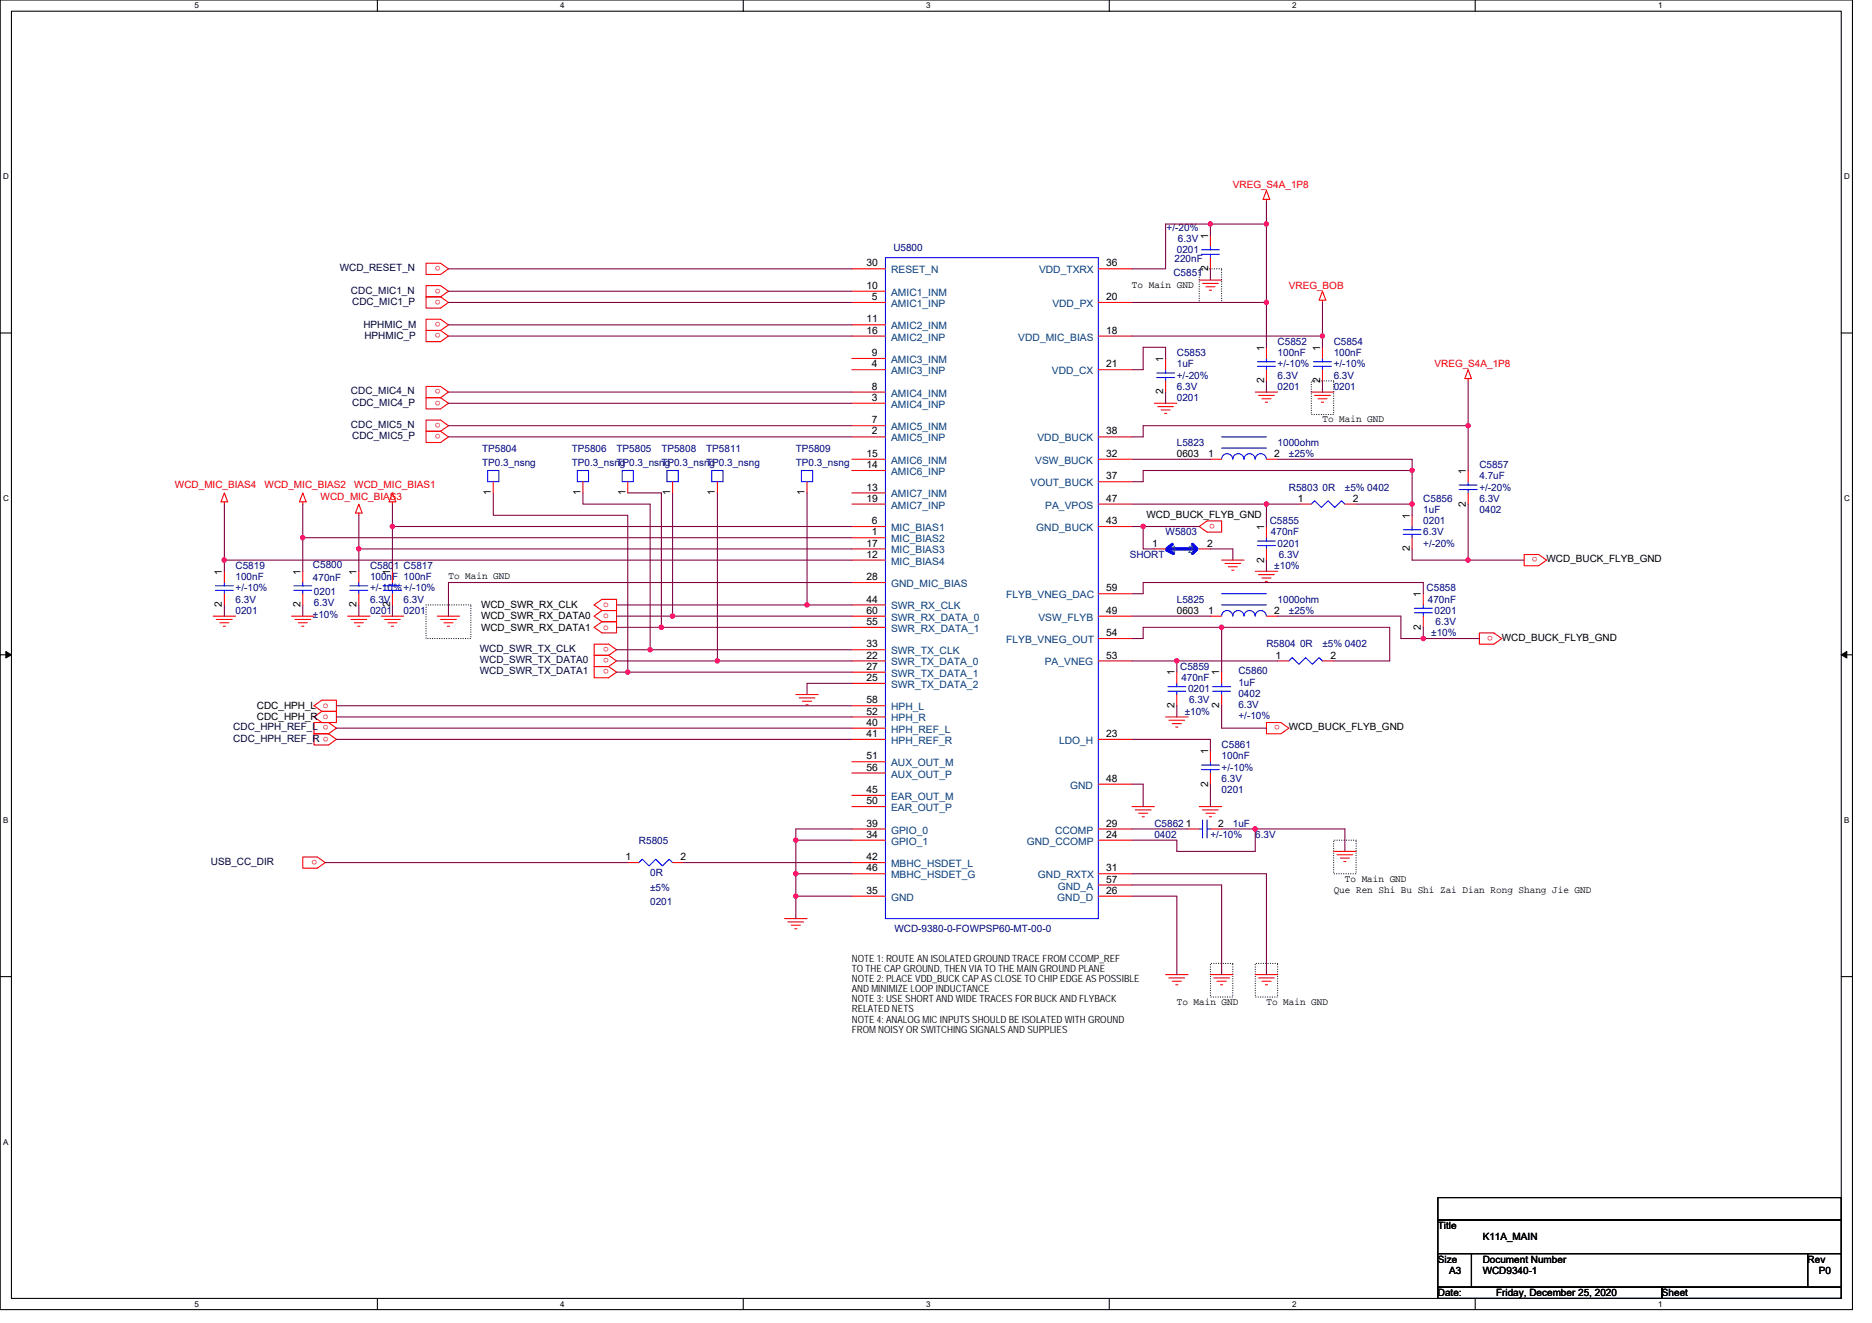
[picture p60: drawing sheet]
<svg xmlns="http://www.w3.org/2000/svg" width="297mm" height="210mm" viewBox="0 0 297 210" stroke-linecap="round" stroke-linejoin="round" font-family="sans-serif">
<defs><g id="words">
<g font-size="1.6" fill="#f00">
<text x="195.6" y="29.9">VREG_S4A_1P8</text>
<text x="69.9" y="42.2" transform="rotate(180 69.9 42.2)">o</text>
<text x="69.9" y="45.8" transform="rotate(180 69.9 45.8)">o</text>
<text x="69.9" y="47.6" transform="rotate(180 69.9 47.6)">o</text>
<text x="204.5" y="45.9">VREG_BOB</text>
<text x="69.9" y="51.1" transform="rotate(180 69.9 51.1)">o</text>
<text x="69.9" y="52.9" transform="rotate(180 69.9 52.9)">o</text>
<text x="227.6" y="58.3">VREG_S4A_1P8</text>
<text x="69.9" y="61.8" transform="rotate(180 69.9 61.8)">o</text>
<text x="69.9" y="63.6" transform="rotate(180 69.9 63.6)">o</text>
<text x="69.9" y="67.1" transform="rotate(180 69.9 67.1)">o</text>
<text x="69.9" y="68.9" transform="rotate(180 69.9 68.9)">o</text>
<text x="27.8" y="77.5">WCD_MIC_BIAS4</text>
<text x="42" y="77.5">WCD_MIC_BIAS2</text>
<text x="56.2" y="77.5">WCD_MIC_BIAS1</text>
<text x="50.9" y="79.3">WCD_MIC_BIAS3</text>
<text x="192.8" y="83.1" transform="rotate(180 192.8 83.1)">o</text>
<text x="244" y="88.5" transform="rotate(180 244 88.5)">o</text>
<text x="95.7" y="96.4">o</text>
<text x="95.7" y="98.1">o</text>
<text x="95.7" y="99.9">o</text>
<text x="236.9" y="100.9" transform="rotate(180 236.9 100.9)">o</text>
<text x="96.6" y="102.7" transform="rotate(180 96.6 102.7)">o</text>
<text x="96.6" y="104.5" transform="rotate(180 96.6 104.5)">o</text>
<text x="96.6" y="106.3" transform="rotate(180 96.6 106.3)">o</text>
<text x="52.1" y="115.1" transform="rotate(180 52.1 115.1)">o</text>
<text x="52.1" y="116.9" transform="rotate(180 52.1 116.9)">o</text>
<text x="203.1" y="115.1" transform="rotate(180 203.1 115.1)">o</text>
<text x="50.4" y="136.5" transform="rotate(180 50.4 136.5)">o</text>
</g>
<g font-size="1.6" fill="#000080">
<text x="141.7" y="39.8">U5800</text>
<text x="185.1" y="36.6">+/-20%</text>
<text x="186.4" y="41.6">220nF</text>
<text x="186.7" y="40.2">0201</text>
<text x="186.9" y="38.4">6.3V</text>
<text x="186.2" y="43.7">C5851</text>
<text x="186.7" y="56.5">C5853</text>
<text x="186.7" y="58.3">1uF</text>
<text x="202.7" y="54.8">C5852</text>
<text x="202.7" y="56.5">100nF</text>
<text x="202.7" y="58.3">+/-10%</text>
<text x="211.6" y="54.8">C5854</text>
<text x="211.6" y="56.5">100nF</text>
<text x="211.6" y="58.3">+/-10%</text>
<text x="186.7" y="63.6">0201</text>
<text x="186.7" y="61.9">6.3V</text>
<text x="186.7" y="60.1">+/-20%</text>
<text x="202.7" y="61.9">0201</text>
<text x="202.7" y="60.1">6.3V</text>
<text x="211.6" y="61.9">0201</text>
<text x="211.6" y="60.1">6.3V</text>
<text x="76.5" y="71.8">TP5804</text>
<text x="90.7" y="71.8">TP5806</text>
<text x="97.8" y="71.8">TP5805</text>
<text x="104.9" y="71.8">TP5808</text>
<text x="112.1" y="71.8">TP5811</text>
<text x="126.3" y="71.8">TP5809</text>
<text x="186.7" y="70.8">L5823</text>
<text x="202.7" y="70.8">1000ohm</text>
<text x="76.5" y="74">TP0.3_nsng</text>
<text x="90.7" y="74">TP0.3_nsng</text>
<text x="97.8" y="74">TP0.3_nsng</text>
<text x="104.9" y="74">TP0.3_nsng</text>
<text x="112.1" y="74">TP0.3_nsng</text>
<text x="126.3" y="74">TP0.3_nsng</text>
<text x="204.5" y="77.9">R5803 0R</text>
<text x="204.5" y="72.5">±25%</text>
<text x="213.4" y="77.9">±5% 0402</text>
<text x="234.7" y="74.3">C5857</text>
<text x="234.7" y="76.1">4.7uF</text>
<text x="234.7" y="77.9">+/-20%</text>
<text x="201.5" y="83.2">C5855</text>
<text x="225.8" y="79.7">C5856</text>
<text x="225.8" y="81.4">1uF</text>
<text x="225.8" y="83.2">0201</text>
<text x="234.7" y="81.4">0402</text>
<text x="234.7" y="79.7">6.3V</text>
<text x="179.3" y="88.5">SHORT</text>
<text x="185" y="85">W5803</text>
<text x="201.7" y="85">470nF</text>
<text x="202.7" y="86.8">0201</text>
<text x="202.9" y="88.5">6.3V</text>
<text x="225.8" y="85">6.3V</text>
<text x="225.8" y="86.8">+/-20%</text>
<text x="37.4" y="90.3">C5819</text>
<text x="37.4" y="92.1">100nF</text>
<text x="37.4" y="95.7">6.3V</text>
<text x="37.4" y="93.9">+/-10%</text>
<text x="49.7" y="90.1">C5800</text>
<text x="49.7" y="92.3">470nF</text>
<text x="49.8" y="94.4">0201</text>
<text x="58.7" y="90.3">C5801 C5817</text>
<text x="58.7" y="92.1">100nF 100nF</text>
<text x="58.7" y="95.7">6.3V</text>
<text x="58.7" y="93.9">+/-10% +/-10%</text>
<text x="64" y="95.7">6.3V</text>
<text x="186.7" y="95.7">L5825</text>
<text x="202.2" y="90.3">±10%</text>
<text x="202.7" y="95.7">1000ohm</text>
<text x="226.4" y="93.9">C5858</text>
<text x="226.6" y="95.7">470nF</text>
<text x="37.4" y="97.4">0201</text>
<text x="49.7" y="98.1">±10%</text>
<text x="49.8" y="96.2">6.3V</text>
<text x="58.7" y="97.4">0201</text>
<text x="64" y="97.4">0201</text>
<text x="204.5" y="97.4">±25%</text>
<text x="227.1" y="101">±10%</text>
<text x="227.6" y="97.4">0201</text>
<text x="227.8" y="99.2">6.3V</text>
<text x="187.3" y="106.3">C5859</text>
<text x="196.5" y="107">C5860</text>
<text x="201" y="102.8">R5804 0R</text>
<text x="209.8" y="102.8">±5% 0402</text>
<text x="187.4" y="108.1">470nF</text>
<text x="188" y="113.4">±10%</text>
<text x="188.5" y="109.9">0201</text>
<text x="188.7" y="111.7">6.3V</text>
<text x="196.5" y="108.8">1uF</text>
<text x="196.5" y="110.6">0402</text>
<text x="196.5" y="112.4">6.3V</text>
<text x="193.8" y="118.8">C5861</text>
<text x="196.5" y="114.2">+/-10%</text>
<text x="193.8" y="120.5">100nF</text>
<text x="193.8" y="125.9">0201</text>
<text x="193.8" y="124.1">6.3V</text>
<text x="193.8" y="122.3">+/-10%</text>
<text x="183.2" y="131.2">C5862</text>
<text x="195.6" y="131.2">1uF</text>
<text x="101.4" y="133.9">R5805</text>
<text x="183.2" y="133">0402</text>
<text x="192.1" y="133">+/-10%</text>
<text x="199.2" y="133">6.3V</text>
<text x="103.2" y="139">0R</text>
<text x="103.2" y="141.4">±5%</text>
<text x="103.2" y="143.7">0201</text>
<text x="141.9" y="147.9">WCD-9380-0-FOWPSP60-MT-00-0</text>
</g>
<g font-size="1.6">
<text x="191.7" y="37.9" transform="rotate(-90 191.7 37.9)">1</text>
<text x="137.5" y="42.3">30</text>
<text x="137.5" y="45.8">10</text>
<text x="138.4" y="47.6">5</text>
<text x="175.5" y="47.6">20</text>
<text x="175.5" y="42.3">36</text>
<text x="179.6" y="45.7">To Main GND</text>
<text x="191.7" y="43.1" transform="rotate(-90 191.7 43.1)">2</text>
<text x="137.5" y="51.2">11</text>
<text x="137.5" y="53">16</text>
<text x="175.5" y="53">18</text>
<text x="138.4" y="56.5">9</text>
<text x="138.4" y="58.3">4</text>
<text x="175.5" y="58.3">21</text>
<text x="184.6" y="57.4" transform="rotate(-90 184.6 57.4)">1</text>
<text x="200.6" y="55.6" transform="rotate(-90 200.6 55.6)">1</text>
<text x="209.5" y="55.6" transform="rotate(-90 209.5 55.6)">1</text>
<text x="138.4" y="61.8">8</text>
<text x="138.4" y="63.6">3</text>
<text x="184.6" y="62.6" transform="rotate(-90 184.6 62.6)">2</text>
<text x="200.6" y="60.8" transform="rotate(-90 200.6 60.8)">2</text>
<text x="209.5" y="60.8" transform="rotate(-90 209.5 60.8)">2</text>
<text x="138.4" y="67.2">7</text>
<text x="138.4" y="69">2</text>
<text x="175.5" y="69">38</text>
<text x="209.8" y="67">To Main GND</text>
<text x="137.5" y="72.5">15</text>
<text x="137.5" y="74.3">14</text>
<text x="137.5" y="77.9">13</text>
<text x="175.5" y="76.1">37</text>
<text x="175.5" y="72.5">32</text>
<text x="186.7" y="72.5">0603</text>
<text x="191.7" y="72.5">1</text>
<text x="202.2" y="72.5">2</text>
<text x="232.6" y="75.2" transform="rotate(-90 232.6 75.2)">1</text>
<text x="77.9" y="78.6" transform="rotate(-90 77.9 78.6)">1</text>
<text x="92.1" y="78.6" transform="rotate(-90 92.1 78.6)">1</text>
<text x="99.2" y="78.6" transform="rotate(-90 99.2 78.6)">1</text>
<text x="106.3" y="78.6" transform="rotate(-90 106.3 78.6)">1</text>
<text x="113.4" y="78.6" transform="rotate(-90 113.4 78.6)">1</text>
<text x="127.7" y="78.6" transform="rotate(-90 127.7 78.6)">1</text>
<text x="137.5" y="79.6">19</text>
<text x="138.4" y="83.2">6</text>
<text x="175.5" y="83.2">43</text>
<text x="175.5" y="79.6">47</text>
<text x="181.9" y="82.1">WCD_BUCK_FLYB_GND</text>
<text x="205.9" y="79.6">1</text>
<text x="214.6" y="79.6">2</text>
<text x="223.7" y="82.3" transform="rotate(-90 223.7 82.3)">1</text>
<text x="232.6" y="80.4" transform="rotate(-90 232.6 80.4)">2</text>
<text x="137.5" y="86.7">17</text>
<text x="137.5" y="88.5">12</text>
<text x="138.4" y="85">1</text>
<text x="182.8" y="86.7">1</text>
<text x="191.5" y="86.7">2</text>
<text x="200.6" y="89.3" transform="rotate(-90 200.6 89.3)">2</text>
<text x="200.6" y="84.1" transform="rotate(-90 200.6 84.1)">1</text>
<text x="223.7" y="87.5" transform="rotate(-90 223.7 87.5)">2</text>
<text x="245.4" y="89.3">WCD_BUCK_FLYB_GND</text>
<text x="35.2" y="91.2" transform="rotate(-90 35.2 91.2)">1</text>
<text x="47.7" y="91.2" transform="rotate(-90 47.7 91.2)">1</text>
<text x="56.6" y="91.2" transform="rotate(-90 56.6 91.2)">1</text>
<text x="61.9" y="91.2" transform="rotate(-90 61.9 91.2)">1</text>
<text x="71.2" y="91.9">To Main GND</text>
<text x="137.5" y="92.1">28</text>
<text x="137.5" y="95.6">44</text>
<text x="175.5" y="93.9">59</text>
<text x="225.5" y="94.8" transform="rotate(-90 225.5 94.8)">1</text>
<text x="35.2" y="96.4" transform="rotate(-90 35.2 96.4)">2</text>
<text x="47.7" y="96.4" transform="rotate(-90 47.7 96.4)">2</text>
<text x="56.6" y="96.4" transform="rotate(-90 56.6 96.4)">2</text>
<text x="61.9" y="96.4" transform="rotate(-90 61.9 96.4)">2</text>
<text x="76.3" y="96.5">WCD_SWR_RX_CLK</text>
<text x="76.3" y="98.3">WCD_SWR_RX_DATA0</text>
<text x="76.3" y="100.1">WCD_SWR_RX_DATA1</text>
<text x="137.5" y="97.4">60</text>
<text x="137.5" y="99.2">55</text>
<text x="175.5" y="97.4">49</text>
<text x="175.5" y="101">54</text>
<text x="186.7" y="97.4">0603</text>
<text x="191.7" y="97.4">1</text>
<text x="202.2" y="97.4">2</text>
<text x="225.5" y="99.9" transform="rotate(-90 225.5 99.9)">2</text>
<text x="238.3" y="101.7">WCD_BUCK_FLYB_GND</text>
<text x="137.5" y="102.7">33</text>
<text x="137.5" y="104.5">22</text>
<text x="137.5" y="106.3">27</text>
<text x="175.5" y="104.5">53</text>
<text x="186.3" y="107.2" transform="rotate(-90 186.3 107.2)">1</text>
<text x="193.5" y="107.2" transform="rotate(-90 193.5 107.2)">1</text>
<text x="202.4" y="104.5">1</text>
<text x="211.1" y="104.5">2</text>
<text x="40.8" y="112.5">CDC_HPH_L o</text>
<text x="137.5" y="108.1">25</text>
<text x="137.5" y="111.6">58</text>
<text x="137.5" y="113.4">52</text>
<text x="186.3" y="112.4" transform="rotate(-90 186.3 112.4)">2</text>
<text x="193.5" y="112.4" transform="rotate(-90 193.5 112.4)">2</text>
<text x="40.8" y="114.3">CDC_HPH_R o</text>
<text x="137.5" y="115.2">40</text>
<text x="137.5" y="117">41</text>
<text x="175.5" y="117">23</text>
<text x="191.7" y="119.7" transform="rotate(-90 191.7 119.7)">1</text>
<text x="204.5" y="115.9">WCD_BUCK_FLYB_GND</text>
<text x="137.5" y="120.5">51</text>
<text x="137.5" y="122.3">56</text>
<text x="137.5" y="125.9">45</text>
<text x="175.5" y="124.1">48</text>
<text x="191.7" y="124.8" transform="rotate(-90 191.7 124.8)">2</text>
<text x="137.5" y="127.6">50</text>
<text x="137.5" y="131.2">39</text>
<text x="175.5" y="131.2">29</text>
<text x="188.1" y="131.2">1</text>
<text x="193.3" y="131.2">2</text>
<text x="99.2" y="136.5">1</text>
<text x="108" y="136.5">2</text>
<text x="137.5" y="133">34</text>
<text x="137.5" y="136.5">42</text>
<text x="175.5" y="133">24</text>
<text x="137.5" y="138.3">46</text>
<text x="137.5" y="141.9">35</text>
<text x="175.5" y="138.3">31</text>
<text x="175.5" y="141.9">26</text>
<text x="175.5" y="140.1">57</text>
<text x="211.6" y="141.7">Que Ren Shi Bu Shi Zai Dian Rong Shang Jie GND</text>
<text x="213.4" y="139.9">To Main GND</text>
<text x="135.2" y="152.7">NOTE 1: ROUTE AN ISOLATED GROUND TRACE FROM CCOMP_REF</text>
<text x="135.2" y="154.3">TO THE CAP GROUND, THEN VIA TO THE MAIN GROUND PLANE</text>
<text x="135.2" y="155.9">NOTE 2: PLACE VDD_BUCK CAP AS CLOSE TO CHIP EDGE AS POSSIBLE</text>
<text x="135.2" y="157.5">AND MINIMIZE LOOP INDUCTANCE</text>
<text x="135.2" y="159.1">NOTE 3: USE SHORT AND WIDE TRACES FOR BUCK AND FLYBACK</text>
<text x="135.2" y="160.7">RELATED NETS</text>
<text x="186.7" y="159.5">To Main GND</text>
<text x="201" y="159.5">To Main GND</text>
<text x="135.2" y="162.3">NOTE 4: ANALOG MIC INPUTS SHOULD BE ISOLATED WITH GROUND</text>
<text x="135.2" y="163.9">FROM NOISY OR SWITCHING SIGNALS AND SUPPLIES</text>
<text x="228.2" y="195.1">Title</text>
<text x="235.3" y="196.8">K11A_MAIN</text>
<text x="228.2" y="200.4">Size</text>
<text x="229.9" y="202.2">A3</text>
<text x="235.3" y="200.4">Document Number</text>
<text x="235.3" y="202.2">WCD9340-1</text>
<text x="286.8" y="200.4">Rev</text>
<text x="288.6" y="202.2">P0</text>
<text x="228.2" y="205.7">Date:</text>
<text x="237.4" y="205.7">Friday, December 25, 2020</text>
<text x="263.7" y="205.7">Sheet</text>
</g>
<g font-size="1.6" fill="#000040">
<text x="53.9" y="43">WCD_RESET_N</text>
<text x="55.7" y="46.6">CDC_MIC1_N</text>
<text x="55.9" y="48.4">CDC_MIC1_P</text>
<text x="57.7" y="52.1">HPHMIC_M</text>
<text x="57.8" y="53.9">HPHMIC_P</text>
<text x="55.7" y="62.6">CDC_MIC4_N</text>
<text x="55.9" y="64.4">CDC_MIC4_P</text>
<text x="55.7" y="67.9">CDC_MIC5_N</text>
<text x="55.9" y="69.7">CDC_MIC5_P</text>
<text x="76.1" y="103.5">WCD_SWR_TX_CLK</text>
<text x="76.1" y="105.3">WCD_SWR_TX_DATA0</text>
<text x="76.1" y="107">WCD_SWR_TX_DATA1</text>
<text x="37" y="115.9">CDC_HPH_REF_L</text>
<text x="37" y="117.7">CDC_HPH_REF_R</text>
<text x="33.5" y="137.3">USB_CC_DIR</text>
</g>
<g font-size="1.6" fill="#004080">
<text x="141.4" y="43.4">RESET_N</text>
<text x="141.4" y="46.9">AMIC1_INM</text>
<text x="164.9" y="43.4">VDD_TXRX</text>
<text x="141.4" y="48.7">AMIC1_INP</text>
<text x="141.4" y="52.3">AMIC2_INM</text>
<text x="167" y="48.7">VDD_PX</text>
<text x="141.4" y="54.1">AMIC2_INP</text>
<text x="141.4" y="57.6">AMIC3_INM</text>
<text x="141.4" y="59.4">AMIC3_INP</text>
<text x="161.6" y="54.1">VDD_MIC_BIAS</text>
<text x="166.9" y="59.4">VDD_CX</text>
<text x="141.4" y="62.9">AMIC4_INM</text>
<text x="141.4" y="64.7">AMIC4_INP</text>
<text x="141.4" y="68.3">AMIC5_INM</text>
<text x="141.4" y="70.1">AMIC5_INP</text>
<text x="164.6" y="70.1">VDD_BUCK</text>
<text x="141.4" y="73.6">AMIC6_INM</text>
<text x="141.4" y="75.4">AMIC6_INP</text>
<text x="163.5" y="77.2">VOUT_BUCK</text>
<text x="164.3" y="73.6">VSW_BUCK</text>
<text x="141.4" y="79">AMIC7_INM</text>
<text x="141.4" y="80.7">AMIC7_INP</text>
<text x="165.9" y="80.7">PA_VPOS</text>
<text x="141.4" y="84.3">MIC_BIAS1</text>
<text x="141.4" y="86.1">MIC_BIAS2</text>
<text x="141.4" y="87.8">MIC_BIAS3</text>
<text x="141.4" y="89.6">MIC_BIAS4</text>
<text x="164.4" y="84.3">GND_BUCK</text>
<text x="185.8" y="87.8">1</text>
<text x="188.5" y="87.8">2</text>
<text x="141.4" y="93.2">GND_MIC_BIAS</text>
<text x="159.7" y="95">FLYB_VNEG_DAC</text>
<text x="141.4" y="96.7">SWR_RX_CLK</text>
<text x="141.4" y="98.5">SWR_RX_DATA_0</text>
<text x="141.4" y="100.3">SWR_RX_DATA_1</text>
<text x="164.8" y="98.5">VSW_FLYB</text>
<text x="141.4" y="103.8">SWR_TX_CLK</text>
<text x="141.4" y="105.6">SWR_TX_DATA_0</text>
<text x="141.4" y="107.4">SWR_TX_DATA_1</text>
<text x="159.7" y="102.1">FLYB_VNEG_OUT</text>
<text x="165.8" y="105.6">PA_VNEG</text>
<text x="141.4" y="109.2">SWR_TX_DATA_2</text>
<text x="141.4" y="112.7">HPH_L</text>
<text x="141.4" y="114.5">HPH_R</text>
<text x="141.4" y="116.3">HPH_REF_L</text>
<text x="141.4" y="118.1">HPH_REF_R</text>
<text x="168" y="118.1">LDO_H</text>
<text x="141.4" y="121.6">AUX_OUT_M</text>
<text x="141.4" y="123.4">AUX_OUT_P</text>
<text x="169.8" y="125.2">GND</text>
<text x="141.4" y="127">EAR_OUT_M</text>
<text x="141.4" y="128.7">EAR_OUT_P</text>
<text x="141.4" y="132.3">GPIO_0</text>
<text x="141.4" y="134.1">GPIO_1</text>
<text x="141.4" y="137.6">MBHC_HSDET_L</text>
<text x="162.9" y="134.1">GND_CCOMP</text>
<text x="167.4" y="132.3">CCOMP</text>
<text x="141.4" y="139.4">MBHC_HSDET_G</text>
<text x="141.4" y="143">GND</text>
<text x="164.7" y="139.4">GND_RXTX</text>
<text x="167.8" y="143">GND_D</text>
<text x="167.8" y="141.2">GND_A</text>
</g>
<g font-size="1.3">
<text x="30.8" y="1.3">5</text>
<text x="88.9" y="1.3">4</text>
<text x="147" y="1.3">3</text>
<text x="205" y="1.3">2</text>
<text x="263.1" y="1.3">1</text>
<text x=".5" y="28.4">D</text>
<text x="292.6" y="28.4">D</text>
<text x=".5" y="79.5">C</text>
<text x="292.6" y="79.5">C</text>
<text x=".5" y="130.6">B</text>
<text x="292.6" y="130.6">B</text>
<text x=".5" y="181.7">A</text>
<text x="30.8" y="207.4">5</text>
<text x="88.9" y="207.4">4</text>
<text x="147" y="207.4">3</text>
<text x="205" y="207.4">2</text>
<text x="263.1" y="207.4">1</text>
</g>
</g></defs>
<path d="M0 0h293.9v207.9h-293.9zM1.8 1.8h290.4v204.3h-290.4z" fill="none" stroke="#000" stroke-width=".17"/>
<g fill="#fff">
<path d="M30.8 .2h.7v1.4h-.7z"/>
<path d="M30.8 206.3h.7v1.4h-.7z"/>
</g>
<path d="M59.9 0v1.8M59.9 206.1v1.8" fill="none" stroke="#000" stroke-width=".17"/>
<g fill="#fff">
<path d="M88.9 .2h.7v1.4h-.7z"/>
<path d="M88.9 206.3h.7v1.4h-.7z"/>
</g>
<path d="M117.9 0v1.8M117.9 206.1v1.8" fill="none" stroke="#000" stroke-width=".17"/>
<g fill="#fff">
<path d="M147 .2h.7v1.4h-.7z"/>
<path d="M147 206.3h.7v1.4h-.7z"/>
</g>
<path d="M176 0v1.8M176 206.1v1.8" fill="none" stroke="#000" stroke-width=".17"/>
<g fill="#fff">
<path d="M205 .2h.7v1.4h-.7z"/>
<path d="M205 206.3h.7v1.4h-.7z"/>
</g>
<path d="M234.1 0v1.8M234.1 206.1v1.8" fill="none" stroke="#000" stroke-width=".17"/>
<g fill="#fff">
<path d="M263.1 .2h.7v1.4h-.7z"/>
<path d="M263.1 206.3h.7v1.4h-.7z"/>
<path d="M.5 27.3h.9v1.4h-.9z"/>
<path d="M292.6 27.3h.9v1.4h-.9z"/>
<path d="M.5 78.4h.9v1.4h-.9z"/>
<path d="M292.6 78.4h.9v1.4h-.9z"/>
</g>
<path d="M0 52.9h1.8M292.2 52.9h1.7" fill="none" stroke="#000" stroke-width=".17"/>
<g fill="#fff">
<path d="M.5 129.5h.8v1.4h-.8z"/>
<path d="M292.6 129.5h.9v1.4h-.9z"/>
</g>
<path d="M0 103.9h1.8M292.2 103.9h1.7" fill="none" stroke="#000" stroke-width=".17"/>
<path d="M.9 103.4l.9 .5-.9 .5zM292.2 103.9l.8-.5v1z" fill="#000" stroke="#000" stroke-width=".16"/>
<path d="M.5 180.5h.8v1.4h-.8z" fill="#fff"/>
<path d="M0 155h1.8M292.2 155h1.7M228.2 190.1h64v3.5h-64zM228.2 193.6h64v5.4h-64zM228.2 199h5.3v5.3h-5.3zM233.5 199h53.3v5.3h-53.3zM286.8 199h5.4v5.3h-5.4zM228.2 204.3h35.5v1.8h-35.5zM263.7 204.3h28.5v1.8h-28.5z" fill="none" stroke="#000" stroke-width=".17"/>
<path d="M190.3 42.7h3.5v5.3h-3.5zM208.1 60.5h3.5v5.3h-3.5zM67.6 96h7.1v5.3h-7.1zM211.6 133.3h3.6v5.4h-3.6zM192.1 152.9h3.5v5.3h-3.5zM199.2 152.9h3.5v5.3h-3.5z" fill="none" stroke="#000" stroke-width=".17" stroke-dasharray="0 .3"/>
<g fill="none" stroke="#f00" stroke-width=".17">
<path d="M192.1 37.3v1.8M201 30.2l.5 1.4h-1.1zM201 31.6v.4M67.6 41.8h2.3l1.3 .9-1.3 .9h-2.3zM67.6 50.7h2.3l1.3 .9-1.3 .9h-2.3zM67.6 52.5h2.3l1.3 .8-1.3 .9h-2.3zM67.6 45.3h2.3l1.3 .9-1.3 .9h-2.3zM67.6 47.1h2.3l1.3 .9-1.3 .9h-2.3zM135.2 42.7h5.3M135.2 46.2h5.3M135.2 48h5.3M135.2 51.6h5.3"/>
<path d="M135.2 53.3h5.3M135.2 56.9h5.3M135.2 58.7h5.3M174.3 42.7h5.3M174.3 48h5.3M174.3 53.3h5.3M174.3 58.7h5.3M185 56.9v1.8M190.3 44.4h3.5M190.8 45h2.5M191.3 45.5h1.5M191.9 46.1h.3"/>
<path d="M192.1 40.9v1.8M201 55.1v1.8M201 58.7v1.8M209.8 46.2l.6 1.4h-1.1zM209.8 47.6v.4M209.8 55.1v1.8M209.8 58.7v1.8M233 58.7l.5 1.4h-1.1zM35.6 78.2l.5 1.5h-1zM35.6 79.7v.3M48 78.2l.6 1.5h-1.1zM48 79.7v.3"/>
<path d="M62.3 78.2l.5 1.5h-1.1zM62.3 79.7v.3M67.6 66.7h2.3l1.3 .9-1.3 .9h-2.3zM67.6 68.5h2.3l1.3 .8-1.3 .9h-2.3zM67.6 61.3h2.3l1.3 .9-1.3 .9h-2.3zM67.6 63.1h2.3l1.3 .9-1.3 .9h-2.3zM78.3 76.5v1.7M92.5 76.5v1.7M99.6 76.5v1.7M106.7 76.5v1.7M113.8 76.5v1.7M128.1 76.5v1.7"/>
<path d="M135.2 62.2h5.3M135.2 64h5.3M135.2 67.6h5.3M135.2 69.3h5.3M135.2 72.9h5.3M135.2 74.7h5.3M135.2 78.2h5.3M174.3 69.3h5.3M174.3 72.9h5.3M174.3 76.5h5.3M183.2 64h3.5M183.7 64.5h2.5"/>
<path d="M184.2 65.1h1.5M184.8 65.6h.3M185 60.5v1.7M192.1 72.9h1.7M199.2 62.2h3.5M199.7 62.8h2.5M200.2 63.3h1.5M200.8 63.8h.3M201 72.9h1.7M208.1 62.2h3.5M208.6 62.8h2.5M209.1 63.3h1.5"/>
<path d="M209.7 63.8h.3M233 60.1v.4M233 74.7v1.8M233 78.2v1.8M33.8 97.8h3.6M34.4 98.3h2.4M34.9 98.8h1.4M35.4 99.4h.4M35.6 90.7v1.8M35.6 94.2v1.8M46.3 97.8h3.5M46.8 98.3h2.5"/>
<path d="M47.3 98.8h1.5M47.9 99.4h.3M48 90.7v1.8M48 94.2v1.8M55.2 97.8h3.5M55.7 98.3h2.5M56.2 98.8h1.5M56.8 99.4h.3M56.9 80l.6 1.4h-1.1zM56.9 81.4v.4M56.9 90.7v1.8M56.9 94.2v1.8"/>
<path d="M60.5 97.8h3.5M61 98.3h2.5M61.5 98.8h1.5M62.1 99.4h.3M62.3 90.7v1.8M62.3 94.2v1.8M69.4 97.8h3.5M69.9 98.3h2.5M70.4 98.8h1.5M71 99.4h.3M94.3 96l1.2-.9h2.3v1.8h-2.3zM94.3 99.6l1.2-.9h2.3v1.8h-2.3z"/>
<path d="M95.5 96.9l-1.2 .9 1.2 .9M95.5 96.9h2.3v1.8h-2.3M135.2 80h5.3M135.2 83.6h5.3M135.2 85.3h5.3M135.2 87.1h5.3M135.2 88.9h5.3M135.2 92.5h5.3M135.2 96h5.3M135.2 97.8h5.3M135.2 99.6h5.3M174.3 80h5.3"/>
<path d="M174.3 83.6h5.3M174.3 94.2h5.3M174.3 97.8h5.3M183.2 87.1h1.8M190.3 83.6l1.2-.9h2.3v1.8h-2.3zM190.3 87.1h1.8M192.1 97.8h1.7M193.8 88.9h3.6M194.4 89.4h2.5M194.9 90h1.4M195.4 90.5h.4M199.2 90.7h3.5"/>
<path d="M199.7 91.2h2.5M200.2 91.7h1.5M200.8 92.3h.3M201 97.8h1.7M201 83.6v1.7M201 87.1v1.8M206.3 80h1.8M213.4 80h1.8M224.1 81.8v1.8M224.1 85.3v1.8M225.8 94.2v1.8M225.8 97.8v1.8"/>
<path d="M241.8 88h2.4l1.2 .9-1.2 .9h-2.4zM49.8 114.7h2.3l1.3 .9-1.3 .9h-2.3zM49.8 116.5h2.3l1.3 .8-1.3 .9h-2.3zM49.8 112l1.3-.9h2.3v1.8h-2.3zM49.8 113.8l1.3-.9h2.3v1.8h-2.3zM94.3 102.2h2.3l1.2 .9-1.2 .9h-2.3zM94.3 105.8h2.3l1.2 .9-1.2 .9h-2.3zM96.6 104h-2.3v1.8h2.3M96.6 104l1.2 .9-1.2 .9M126.3 110.2h3.5M126.8 110.8h2.5M127.3 111.3h1.5"/>
<path d="M127.9 111.8h.3M135.2 103.1h5.3M135.2 104.9h5.3M135.2 106.7h5.3M135.2 108.5h5.3M135.2 112h5.3M135.2 113.8h5.3M135.2 115.6h5.3M135.2 117.3h5.3M174.3 101.3h5.3M174.3 104.9h5.3M174.3 117.3h5.3"/>
<path d="M185 113.8h3.5M185.5 114.3h2.5M186 114.9h1.4M186.6 115.4h.3M186.7 106.7v1.8M186.7 110.2v1.8M192.1 119.1v1.8M193.8 106.7v1.8M193.8 110.2v1.8M201 114.7h2.3l1.2 .9-1.2 .9h-2.3zM202.7 104.9h1.8M209.8 104.9h1.8"/>
<path d="M234.7 100.5h2.3l1.3 .8-1.3 .9h-2.3zM48 136h2.4l1.2 .9-1.2 .9h-2.4zM99.6 136.9h1.8M106.7 136.9h1.8M135.2 120.9h5.3M135.2 122.7h5.3M135.2 126.2h5.3M135.2 128h5.3M135.2 131.6h5.3M135.2 133.3h5.3M135.2 136.9h5.3M135.2 138.7h5.3"/>
<path d="M174.3 124.5h5.3M174.3 131.6h5.3M174.3 133.3h5.3M174.3 138.7h5.3M179.6 128h3.6M180.1 128.5h2.5M180.7 129.1h1.4M181.2 129.6h.4M188.5 131.6h1.8M190.3 128h3.5M190.8 128.5h2.5M191.3 129.1h1.5"/>
<path d="M191.9 129.6h.3M192.1 122.7v1.8M192.1 131.6h1.7M211.6 135.1h3.6M212.2 135.7h2.4M212.7 136.2h1.4M213.2 136.7h.4M124.5 145.8h3.6M125 146.3h2.5M125.6 146.9h1.4M126.1 147.4h.3M135.2 142.2h5.3"/>
<path d="M174.3 140.5h5.3M174.3 142.2h5.3M185 154.7h3.5M185.5 155.2h2.5M186 155.7h1.4M186.6 156.3h.3M192.1 154.7h3.5M192.6 155.2h2.5M193.1 155.7h1.5M193.7 156.3h.3M199.2 154.7h3.5M199.7 155.2h2.5"/>
<path d="M200.2 155.7h1.5M200.8 156.3h.3"/>
</g>
<g fill="none" stroke="#00f" stroke-width=".17">
<path d="M190.6 39.6h2.9M192.1 39.1v.5M140.5 40.9h33.8v104.9h-33.8zM183.5 59.2h2.9M183.5 59.9h2.9M185 58.7v.5M185 59.9v.6M190.6 40.4h2.9M192.1 40.4v.5M199.5 57.4h2.9M199.5 58.1h2.9M201 56.9v.5"/>
<path d="M201 58.1v.6M208.4 57.4h2.9M208.4 58.1h2.9M209.8 56.9v.5M209.8 58.1v.6M77.4 74.7h1.8v1.8h-1.8zM91.6 74.7h1.8v1.8h-1.8zM98.7 74.7h1.8v1.8h-1.8zM105.8 74.7h1.8v1.8h-1.8zM112.9 74.7h1.8v1.8h-1.8zM127.2 74.7h1.7v1.8h-1.7zM193.8 71.1h7.2"/>
<path d="M193.8 69.3h7.2M193.8 72.9a.88 .88 0 0 1 .9-.9 .88 .88 0 0 1 .9 .9 .89 .89 0 0 1 .9-.9 .89 .89 0 0 1 .9 .9 .89 .89 0 0 1 .9-.9 .89 .89 0 0 1 .9 .9M199.2 72.9a.88 .88 0 0 1 .9-.9 .88 .88 0 0 1 .8 .9M231.5 77h2.9M231.5 77.7h2.9M233 76.5v.5M233 77.7v.5M34.2 93h2.8M34.2 93.7h2.8M35.6 92.5v.5M35.6 93.7v.5M46.6 93h2.9"/>
<path d="M46.6 93.7h2.9M48 92.5v.5M48 93.7v.5M55.5 93h2.9M55.5 93.7h2.9M56.9 92.5v.5M56.9 93.7v.5M60.9 93h2.8M60.9 93.7h2.8M62.3 92.5v.5M62.3 93.7v.5M193.8 96h7.2"/>
<path d="M193.8 94.2h7.2M193.8 97.8a.88 .88 0 0 1 .9-.9 .88 .88 0 0 1 .9 .9 .89 .89 0 0 1 .9-.9 .89 .89 0 0 1 .9 .9 .89 .89 0 0 1 .9-.9 .89 .89 0 0 1 .9 .9M199.2 97.8a.88 .88 0 0 1 .9-.9 .88 .88 0 0 1 .8 .9M199.5 85.9h2.9M199.5 86.6h2.9M201 85.3v.6M201 86.6v.5M208.1 80l.5-.5 1.1 1 1-1 1.1 1 1.1-1 .5 .5M222.6 84.1h2.9M222.6 84.8h2.9M224.1 83.6v.5M224.1 84.8v.5"/>
<path d="M224.4 96.5h2.9M224.4 97.3h2.9M225.8 96v.5M225.8 97.3v.5M185.3 109h2.8M185.3 109.7h2.8M186.7 108.5v.5M186.7 109.7v.5M192.4 109h2.9M192.4 109.7h2.9M193.8 108.5v.5M193.8 109.7v.5"/>
<path d="M204.5 104.9l.5-.5 1.1 1 1.1-1 1 1 1.1-1 .5 .5M101.4 136.9l.5-.5 1.1 1 1.1-1 1 1 1.1-1 .5 .5M190.3 131.6h.5M190.6 121.4h2.9M190.6 122.2h2.9M190.8 130.2v2.8M191.5 130.2v2.8M191.5 131.6h.6M192.1 120.9v.5M192.1 122.2v.5"/>
</g>
<path d="M185.1 87.3l1.1 .5M185.5 87.1h3.9M186 86.4l-.9 .7M189.2 86.4l.6 .6M189.9 87.1l-.7 .7" fill="none" stroke="#00f" stroke-width=".53"/>
<g fill="none" stroke="#800040" stroke-width=".17">
<path d="M192.1 35.6h-7.1v7.1h-5.4M192.1 35.6v1.7M192.1 35.6h8.9M201 32v3.6M201 35.6v12.4M71.2 42.7h64M71.2 51.6h64M71.2 53.3h64M71.2 46.2h64M71.2 48h64M179.6 48h21.4M179.6 53.3h30.2"/>
<path d="M185 56.9v-1.8h-3.6v3.6h-1.8M192.1 42.7v1.7M201 48v7.1M209.8 53.3v1.8M209.8 48v5.3M71.2 69.3h64M71.2 67.6h64M71.2 62.2h64M71.2 64h64M78.3 78.2v3.6h21.3v24.9M92.5 78.2v1.8h10.7v23.1M99.6 78.2h5.3v21.4"/>
<path d="M106.7 78.2v19.6M113.8 78.2v26.7M128.1 78.2v17.8M179.6 72.9h12.5M185 62.2v1.8M201 60.5v1.7M202.7 72.9h21.4v1.8M209.8 60.5v1.7M224.1 74.7h-42.7v1.8h-1.8M224.1 74.7v5.3M233 67.6v7.1M233 67.6h-51.6v1.7h-1.8"/>
<path d="M233 60.5v7.1M35.6 80v8.9M35.6 88.9v1.8M35.6 96v1.8M35.6 88.9h99.6M48 80v5.3M48 85.3v5.4M48 96v1.8M48 85.3h87.2M56.9 96v1.8M56.9 81.8v5.3M56.9 87.1h78.3"/>
<path d="M56.9 87.1v3.6M62.3 80v3.6M62.3 83.6h72.9M62.3 83.6v7.1M62.3 96v1.8M97.8 96h30.3M97.8 97.8h8.9M97.8 99.6h7.1M104.9 99.6h30.3M106.7 97.8h28.5M128.1 96h7.1M135.2 92.5h-64v5.3"/>
<path d="M179.6 83.6h1.8M179.6 94.2h1.8v-1.7h44.4v1.7M179.6 80h21.4M179.6 97.8h12.5M181.4 83.6v3.5h1.8M181.4 83.6h8.9M192.1 87.1h3.5v1.8M193.8 99.6h26.7v5.3h-8.9M201 80h5.3M201 80v3.6M201 88.9v1.8M202.7 97.8h19.6v3.5h3.5"/>
<path d="M215.2 80h8.9M224.1 80v1.8M224.1 87.1v1.8h8.9M225.8 99.6v1.7M233 80v8.9M233 88.9h8.8M53.4 112h81.8M53.4 113.8h81.8M53.4 115.6h81.8M53.4 117.3h81.8M97.8 103.1h5.4M97.8 104.9h16"/>
<path d="M97.8 106.7h1.8M99.6 106.7h35.6M103.2 103.1h32M113.8 104.9h21.4M135.2 108.5h-7.1v1.7M179.6 104.9h7.1M179.6 101.3h1.8v-1.7h12.4v7.1M179.6 117.3h12.5v1.8M186.7 112v1.8M186.7 104.9v1.8M186.7 104.9h16M193.8 112v3.6h7.2"/>
<path d="M225.8 101.3h8.9M51.6 136.9h48M108.5 136.9h26.7M126.3 133.3v5.4M126.3 138.7v3.5M126.3 133.3h8.9M126.3 138.7h8.9M135.2 131.6h-8.9v1.7M179.6 124.5h1.8v3.5M179.6 138.7h21.4v16M179.6 131.6h8.9M192.1 124.5v3.5"/>
<path d="M193.8 131.6h5.4M199.2 131.6v3.5h-12.5v-1.7l-7.1-.1M199.2 131.6h14.2v3.5M126.3 142.2v3.6M126.3 142.2h8.9M179.6 142.2h7.1v12.5M179.6 140.5h14.2v14.2"/>
</g>
<g fill="#f0f" stroke="#f0f" stroke-width=".17">
<circle cx="62.3" cy="83.6" r=".35"/>
<circle cx="48" cy="85.3" r=".35"/>
<circle cx="113.8" cy="104.9" r=".35"/>
<circle cx="126.3" cy="133.3" r=".35"/>
<circle cx="126.3" cy="138.7" r=".35"/>
<circle cx="126.3" cy="142.2" r=".35"/>
<circle cx="192.1" cy="35.5" r=".35"/>
<circle cx="200.9" cy="35.5" r=".35"/>
<circle cx="200.9" cy="48" r=".35"/>
<circle cx="209.8" cy="53.3" r=".35"/>
<circle cx="232.9" cy="67.6" r=".35"/>
<circle cx="224.1" cy="74.7" r=".35"/>
<circle cx="200.9" cy="80" r=".35"/>
<circle cx="181.4" cy="83.6" r=".35"/>
<circle cx="224.1" cy="80" r=".35"/>
<circle cx="232.9" cy="88.9" r=".35"/>
<circle cx="186.7" cy="104.9" r=".35"/>
<circle cx="193.8" cy="99.6" r=".35"/>
<circle cx="225.8" cy="101.3" r=".35"/>
<circle cx="199.2" cy="131.6" r=".35"/>
<circle cx="35.6" cy="88.9" r=".35"/>
<circle cx="99.6" cy="106.7" r=".35"/>
<circle cx="103.2" cy="103.1" r=".35"/>
<circle cx="104.9" cy="99.6" r=".35"/>
<circle cx="128" cy="96" r=".35"/>
<circle cx="106.7" cy="97.8" r=".35"/>
<circle cx="56.9" cy="87.1" r=".35"/>
</g>
<use href="#words"/>
</svg>
